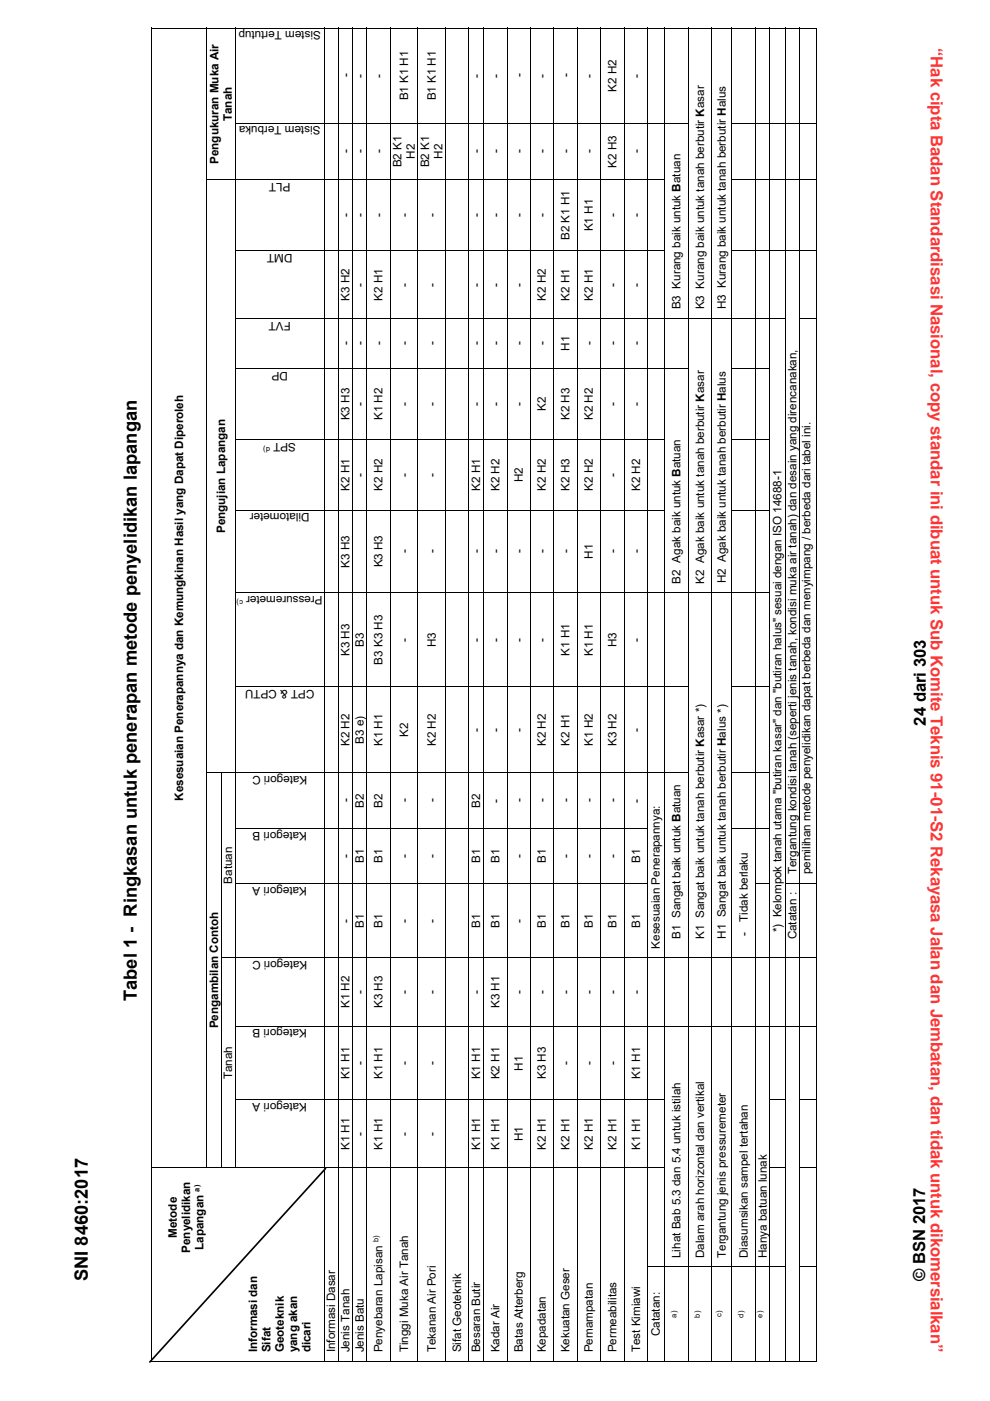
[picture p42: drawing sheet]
<svg xmlns="http://www.w3.org/2000/svg" width="210mm" height="297mm" viewBox="0 0 210 297" stroke-linecap="round" stroke-linejoin="round" font-family="sans-serif">
<defs><g id="words">
<g font-size="3.9">
<text x="29" y="212.3" transform="rotate(-90 29 212.3)">Tabel 1 - Ringkasan untuk penerapan metode penyelidikan lapangan</text>
<text x="18.6" y="271.6" transform="rotate(-90 18.6 271.6)">SNI 8460:2017</text>
</g>
<text font-size="3.5" fill="#f00" x="197.4" y="10.2" transform="rotate(90 197.4 10.2)">“Hak cipta Badan Standardisasi Nasional, copy standar ini dibuat untuk Sub Komite Teknis 91-01-S2 Rekayasa Jalan dan Jembatan, dan tidak untuk dikomersialkan”</text>
<g font-size="3.5">
<text x="196.4" y="153.8" transform="rotate(-90 196.4 153.8)">24 dari 303</text>
<text x="196.3" y="271.6" transform="rotate(-90 196.3 271.6)">© BSN 2017</text>
</g>
<g font-size="2.5">
<text x="68.1" y="6.6" transform="rotate(-180 68.1 6.6)">Sistem Tertutup</text>
<text x="74.1" y="16.4" transform="rotate(-90 74.1 16.4)">-</text>
<text x="77.2" y="16.4" transform="rotate(-90 77.2 16.4)">-</text>
<text x="81.2" y="16.4" transform="rotate(-90 81.2 16.4)">-</text>
<text x="101.9" y="16.4" transform="rotate(-90 101.9 16.4)">-</text>
<text x="106" y="16.5" transform="rotate(-90 106 16.5)">-</text>
<text x="110.9" y="16.4" transform="rotate(-90 110.9 16.4)">-</text>
<text x="115.8" y="16.4" transform="rotate(-90 115.8 16.4)">-</text>
<text x="120.8" y="16.4" transform="rotate(-90 120.8 16.4)">-</text>
<text x="125.8" y="16.4" transform="rotate(-90 125.8 16.4)">-</text>
<text x="135.8" y="16.5" transform="rotate(-90 135.8 16.5)">-</text>
<text x="86.5" y="21.3" transform="rotate(-90 86.5 21.3)">B1 K1 H1</text>
<text x="92.4" y="21.3" transform="rotate(-90 92.4 21.3)">B1 K1 H1</text>
<text x="130.8" y="19.5" transform="rotate(-90 130.8 19.5)">K2 H2</text>
<text x="49.2" y="25.7" transform="rotate(-90 49.2 25.7)">Tanah</text>
<text x="68" y="26.8" transform="rotate(-180 68 26.8)">Sistem Terbuka</text>
<text x="46.4" y="34.7" transform="rotate(-90 46.4 34.7)">Pengukuran Muka Air</text>
<text x="74.1" y="32.5" transform="rotate(-90 74.1 32.5)">-</text>
<text x="77.2" y="32.5" transform="rotate(-90 77.2 32.5)">-</text>
<text x="81.2" y="32.5" transform="rotate(-90 81.2 32.5)">-</text>
<text x="85.1" y="35.5" transform="rotate(-90 85.1 35.5)">B2 K1</text>
<text x="88" y="33.7" transform="rotate(-90 88 33.7)">H2</text>
<text x="91" y="35.5" transform="rotate(-90 91 35.5)">B2 K1</text>
<text x="93.8" y="33.7" transform="rotate(-90 93.8 33.7)">H2</text>
<text x="101.9" y="32.5" transform="rotate(-90 101.9 32.5)">-</text>
<text x="106" y="32.5" transform="rotate(-90 106 32.5)">-</text>
<text x="110.9" y="32.5" transform="rotate(-90 110.9 32.5)">-</text>
<text x="115.8" y="32.5" transform="rotate(-90 115.8 32.5)">-</text>
<text x="120.8" y="32.5" transform="rotate(-90 120.8 32.5)">-</text>
<text x="125.8" y="32.5" transform="rotate(-90 125.8 32.5)">-</text>
<text x="130.8" y="35.6" transform="rotate(-90 130.8 35.6)">K2 H3</text>
<text x="135.8" y="32.5" transform="rotate(-90 135.8 32.5)">-</text>
<text x="61.6" y="38.8" transform="rotate(-180 61.6 38.8)">PLT</text>
<text x="74.1" y="46" transform="rotate(-90 74.1 46)">-</text>
<text x="77.2" y="46" transform="rotate(-90 77.2 46)">-</text>
<text x="81.2" y="46" transform="rotate(-90 81.2 46)">-</text>
<text x="86.6" y="46" transform="rotate(-90 86.6 46)">-</text>
<text x="92.4" y="46" transform="rotate(-90 92.4 46)">-</text>
<text x="101.9" y="46.1" transform="rotate(-90 101.9 46.1)">-</text>
<text x="106" y="46.1" transform="rotate(-90 106 46.1)">-</text>
<text x="110.9" y="46" transform="rotate(-90 110.9 46)">-</text>
<text x="115.8" y="46.1" transform="rotate(-90 115.8 46.1)">-</text>
<text x="130.8" y="46.1" transform="rotate(-90 130.8 46.1)">-</text>
<text x="135.8" y="46.1" transform="rotate(-90 135.8 46.1)">-</text>
<text x="62" y="53.8" transform="rotate(-180 62 53.8)">DMT</text>
<text x="120.8" y="50.9" transform="rotate(-90 120.8 50.9)">B2 K1 H1</text>
<text x="125.8" y="49.1" transform="rotate(-90 125.8 49.1)">K1 H1</text>
<text x="74.1" y="63.8" transform="rotate(-90 74.1 63.8)">K3 H2</text>
<text x="77.2" y="60.8" transform="rotate(-90 77.2 60.8)">-</text>
<text x="81.2" y="63.8" transform="rotate(-90 81.2 63.8)">K2 H1</text>
<text x="86.6" y="60.8" transform="rotate(-90 86.6 60.8)">-</text>
<text x="92.4" y="60.8" transform="rotate(-90 92.4 60.8)">-</text>
<text x="101.9" y="60.8" transform="rotate(-90 101.9 60.8)">-</text>
<text x="106" y="60.8" transform="rotate(-90 106 60.8)">-</text>
<text x="110.9" y="60.8" transform="rotate(-90 110.9 60.8)">-</text>
<text x="115.8" y="63.8" transform="rotate(-90 115.8 63.8)">K2 H2</text>
<text x="120.8" y="63.8" transform="rotate(-90 120.8 63.8)">K2 H1</text>
<text x="125.8" y="63.8" transform="rotate(-90 125.8 63.8)">K2 H1</text>
<text x="130.8" y="60.8" transform="rotate(-90 130.8 60.8)">-</text>
<text x="135.8" y="60.8" transform="rotate(-90 135.8 60.8)">-</text>
<text x="144.4" y="65.6" transform="rotate(-90 144.4 65.6)">B3 Kurang baik untuk Batuan</text>
<text x="149.4" y="65.6" transform="rotate(-90 149.4 65.6)">K3 Kurang baik untuk tanah berbutir Kasar</text>
<text x="153.9" y="65.6" transform="rotate(-90 153.9 65.6)">H3 Kurang baik untuk tanah berbutir Halus</text>
<text x="61.7" y="68.2" transform="rotate(-180 61.7 68.2)">FVT</text>
<text x="74.1" y="73.2" transform="rotate(-90 74.1 73.2)">-</text>
<text x="77.2" y="73.2" transform="rotate(-90 77.2 73.2)">-</text>
<text x="81.2" y="73.2" transform="rotate(-90 81.2 73.2)">-</text>
<text x="86.6" y="73.2" transform="rotate(-90 86.6 73.2)">-</text>
<text x="92.4" y="73.2" transform="rotate(-90 92.4 73.2)">-</text>
<text x="101.9" y="73.2" transform="rotate(-90 101.9 73.2)">-</text>
<text x="106" y="73.2" transform="rotate(-90 106 73.2)">-</text>
<text x="110.9" y="73.2" transform="rotate(-90 110.9 73.2)">-</text>
<text x="115.8" y="73.2" transform="rotate(-90 115.8 73.2)">-</text>
<text x="120.8" y="74.4" transform="rotate(-90 120.8 74.4)">H1</text>
<text x="125.8" y="73.2" transform="rotate(-90 125.8 73.2)">-</text>
<text x="130.8" y="73.2" transform="rotate(-90 130.8 73.2)">-</text>
<text x="135.8" y="73.3" transform="rotate(-90 135.8 73.3)">-</text>
<text x="61" y="78.8" transform="rotate(-180 61 78.8)">DP</text>
<text x="74.1" y="89.1" transform="rotate(-90 74.1 89.1)">K3 H3</text>
<text x="77.2" y="86.1" transform="rotate(-90 77.2 86.1)">-</text>
<text x="81.2" y="89.1" transform="rotate(-90 81.2 89.1)">K1 H2</text>
<text x="86.6" y="86.1" transform="rotate(-90 86.6 86.1)">-</text>
<text x="92.4" y="86.1" transform="rotate(-90 92.4 86.1)">-</text>
<text x="101.9" y="86.1" transform="rotate(-90 101.9 86.1)">-</text>
<text x="106" y="86.1" transform="rotate(-90 106 86.1)">-</text>
<text x="110.9" y="86.1" transform="rotate(-90 110.9 86.1)">-</text>
<text x="115.8" y="87.2" transform="rotate(-90 115.8 87.2)">K2</text>
<text x="120.8" y="89.1" transform="rotate(-90 120.8 89.1)">K2 H3</text>
<text x="125.8" y="89.1" transform="rotate(-90 125.8 89.1)">K2 H2</text>
<text x="130.8" y="86.1" transform="rotate(-90 130.8 86.1)">-</text>
<text x="135.8" y="86.1" transform="rotate(-90 135.8 86.1)">-</text>
<text x="62.8" y="93.8" transform="rotate(-180 62.8 93.8)">SPT</text>
<text x="77.2" y="101.1" transform="rotate(-90 77.2 101.1)">-</text>
<text x="86.6" y="101.1" transform="rotate(-90 86.6 101.1)">-</text>
<text x="92.4" y="101.1" transform="rotate(-90 92.4 101.1)">-</text>
<text x="130.8" y="101.1" transform="rotate(-90 130.8 101.1)">-</text>
<text x="74.1" y="104.1" transform="rotate(-90 74.1 104.1)">K2 H1</text>
<text x="81.2" y="104.1" transform="rotate(-90 81.2 104.1)">K2 H2</text>
<text x="101.9" y="104.1" transform="rotate(-90 101.9 104.1)">K2 H1</text>
<text x="106" y="104.1" transform="rotate(-90 106 104.1)">K2 H2</text>
<text x="110.9" y="102.3" transform="rotate(-90 110.9 102.3)">H2</text>
<text x="115.8" y="104.1" transform="rotate(-90 115.8 104.1)">K2 H2</text>
<text x="120.8" y="104.1" transform="rotate(-90 120.8 104.1)">K2 H3</text>
<text x="125.8" y="104.1" transform="rotate(-90 125.8 104.1)">K2 H2</text>
<text x="135.8" y="104.1" transform="rotate(-90 135.8 104.1)">K2 H2</text>
<text x="47.8" y="113" transform="rotate(-90 47.8 113)">Pengujian Lapangan</text>
<text x="65.6" y="108.8" transform="rotate(-180 65.6 108.8)">Dilatometer</text>
<text x="86.6" y="117.3" transform="rotate(-90 86.6 117.3)">-</text>
<text x="92.4" y="117.3" transform="rotate(-90 92.4 117.3)">-</text>
<text x="101.9" y="117.3" transform="rotate(-90 101.9 117.3)">-</text>
<text x="106" y="117.3" transform="rotate(-90 106 117.3)">-</text>
<text x="110.9" y="117.3" transform="rotate(-90 110.9 117.3)">-</text>
<text x="115.8" y="117.3" transform="rotate(-90 115.8 117.3)">-</text>
<text x="120.8" y="117.3" transform="rotate(-90 120.8 117.3)">-</text>
<text x="125.8" y="118.5" transform="rotate(-90 125.8 118.5)">H1</text>
<text x="130.8" y="117.3" transform="rotate(-90 130.8 117.3)">-</text>
<text x="135.8" y="117.3" transform="rotate(-90 135.8 117.3)">-</text>
<text x="74.1" y="120.3" transform="rotate(-90 74.1 120.3)">K3 H3</text>
<text x="81.2" y="120.3" transform="rotate(-90 81.2 120.3)">K3 H3</text>
<text x="144.4" y="123.7" transform="rotate(-90 144.4 123.7)">B2 Agak baik untuk Batuan</text>
<text x="149.4" y="123.7" transform="rotate(-90 149.4 123.7)">K2 Agak baik untuk tanah berbutir Kasar</text>
<text x="153.9" y="123.7" transform="rotate(-90 153.9 123.7)">H2 Agak baik untuk tanah berbutir Halus</text>
<text x="68.4" y="126.3" transform="rotate(-180 68.4 126.3)">Pressuremeter</text>
<text x="77.2" y="137.2" transform="rotate(-90 77.2 137.2)">B3</text>
<text x="86.6" y="136.1" transform="rotate(-90 86.6 136.1)">-</text>
<text x="92.4" y="137.2" transform="rotate(-90 92.4 137.2)">H3</text>
<text x="101.9" y="136.1" transform="rotate(-90 101.9 136.1)">-</text>
<text x="106" y="136.1" transform="rotate(-90 106 136.1)">-</text>
<text x="110.9" y="136.1" transform="rotate(-90 110.9 136.1)">-</text>
<text x="115.8" y="136.1" transform="rotate(-90 115.8 136.1)">-</text>
<text x="130.8" y="137.2" transform="rotate(-90 130.8 137.2)">H3</text>
<text x="135.8" y="136.1" transform="rotate(-90 135.8 136.1)">-</text>
<text x="74.1" y="139.1" transform="rotate(-90 74.1 139.1)">K3 H3</text>
<text x="81.2" y="140.9" transform="rotate(-90 81.2 140.9)">B3 K3 H3</text>
<text x="120.8" y="139.1" transform="rotate(-90 120.8 139.1)">K1 H1</text>
<text x="125.8" y="139.1" transform="rotate(-90 125.8 139.1)">K1 H1</text>
<text x="66.7" y="146.3" transform="rotate(-180 66.7 146.3)">CPT &amp; CPTU</text>
<text x="101.9" y="155.2" transform="rotate(-90 101.9 155.2)">-</text>
<text x="106" y="155.2" transform="rotate(-90 106 155.2)">-</text>
<text x="110.9" y="155.2" transform="rotate(-90 110.9 155.2)">-</text>
<text x="135.8" y="155.2" transform="rotate(-90 135.8 155.2)">-</text>
<text x="74.1" y="158.2" transform="rotate(-90 74.1 158.2)">K2 H2</text>
<text x="77.2" y="157.7" transform="rotate(-90 77.2 157.7)">B3 e)</text>
<text x="81.2" y="158.2" transform="rotate(-90 81.2 158.2)">K1 H1</text>
<text x="86.6" y="156.2" transform="rotate(-90 86.6 156.2)">K2</text>
<text x="92.4" y="158.2" transform="rotate(-90 92.4 158.2)">K2 H2</text>
<text x="115.8" y="158.2" transform="rotate(-90 115.8 158.2)">K2 H2</text>
<text x="120.8" y="158.2" transform="rotate(-90 120.8 158.2)">K2 H1</text>
<text x="125.8" y="158.2" transform="rotate(-90 125.8 158.2)">K1 H2</text>
<text x="130.8" y="158.2" transform="rotate(-90 130.8 158.2)">K3 H2</text>
<text x="65.2" y="164.5" transform="rotate(-180 65.2 164.5)">Kategori C</text>
<text x="38.8" y="169.8" transform="rotate(-90 38.8 169.8)">Kesesuaian Penerapannya dan Kemungkinan Hasil yang Dapat Diperoleh</text>
<text x="74.1" y="170.1" transform="rotate(-90 74.1 170.1)">-</text>
<text x="77.2" y="171.2" transform="rotate(-90 77.2 171.2)">B2</text>
<text x="81.2" y="171.2" transform="rotate(-90 81.2 171.2)">B2</text>
<text x="86.6" y="170.1" transform="rotate(-90 86.6 170.1)">-</text>
<text x="92.4" y="170.1" transform="rotate(-90 92.4 170.1)">-</text>
<text x="101.9" y="171.2" transform="rotate(-90 101.9 171.2)">B2</text>
<text x="106" y="170.2" transform="rotate(-90 106 170.2)">-</text>
<text x="110.9" y="170.1" transform="rotate(-90 110.9 170.1)">-</text>
<text x="115.8" y="170.1" transform="rotate(-90 115.8 170.1)">-</text>
<text x="120.8" y="170.1" transform="rotate(-90 120.8 170.1)">-</text>
<text x="125.8" y="170.1" transform="rotate(-90 125.8 170.1)">-</text>
<text x="130.8" y="170.1" transform="rotate(-90 130.8 170.1)">-</text>
<text x="135.8" y="170.1" transform="rotate(-90 135.8 170.1)">-</text>
<text x="65.1" y="176.3" transform="rotate(-180 65.1 176.3)">Kategori B</text>
<text x="74.1" y="181.9" transform="rotate(-90 74.1 181.9)">-</text>
<text x="77.2" y="183" transform="rotate(-90 77.2 183)">B1</text>
<text x="81.2" y="183" transform="rotate(-90 81.2 183)">B1</text>
<text x="86.6" y="181.9" transform="rotate(-90 86.6 181.9)">-</text>
<text x="92.4" y="181.9" transform="rotate(-90 92.4 181.9)">-</text>
<text x="101.9" y="183" transform="rotate(-90 101.9 183)">B1</text>
<text x="106" y="183" transform="rotate(-90 106 183)">B1</text>
<text x="110.9" y="181.9" transform="rotate(-90 110.9 181.9)">-</text>
<text x="115.8" y="183" transform="rotate(-90 115.8 183)">B1</text>
<text x="120.8" y="181.9" transform="rotate(-90 120.8 181.9)">-</text>
<text x="125.8" y="181.9" transform="rotate(-90 125.8 181.9)">-</text>
<text x="130.8" y="181.9" transform="rotate(-90 130.8 181.9)">-</text>
<text x="135.8" y="183" transform="rotate(-90 135.8 183)">B1</text>
<text x="168.9" y="185.4" transform="rotate(-90 168.9 185.4)">Tergantung kondisi tanah (seperti jenis tanah, kondisi muka air tanah) dan desain yang direncanakan,</text>
<text x="171.9" y="185.4" transform="rotate(-90 171.9 185.4)">pemilihan metode penyelidikan dapat berbeda dan menyimpang / berbeda dari tabel ini.</text>
<text x="49.3" y="187.3" transform="rotate(-90 49.3 187.3)">Batuan</text>
<text x="65.1" y="188" transform="rotate(-180 65.1 188)">Kategori A</text>
<text x="74.1" y="195.6" transform="rotate(-90 74.1 195.6)">-</text>
<text x="77.2" y="196.7" transform="rotate(-90 77.2 196.7)">B1</text>
<text x="81.2" y="196.7" transform="rotate(-90 81.2 196.7)">B1</text>
<text x="86.6" y="195.6" transform="rotate(-90 86.6 195.6)">-</text>
<text x="92.4" y="195.6" transform="rotate(-90 92.4 195.6)">-</text>
<text x="101.9" y="196.7" transform="rotate(-90 101.9 196.7)">B1</text>
<text x="106" y="196.7" transform="rotate(-90 106 196.7)">B1</text>
<text x="110.9" y="195.6" transform="rotate(-90 110.9 195.6)">-</text>
<text x="115.8" y="196.7" transform="rotate(-90 115.8 196.7)">B1</text>
<text x="120.8" y="196.7" transform="rotate(-90 120.8 196.7)">B1</text>
<text x="125.8" y="196.7" transform="rotate(-90 125.8 196.7)">B1</text>
<text x="130.8" y="196.7" transform="rotate(-90 130.8 196.7)">B1</text>
<text x="135.8" y="196.7" transform="rotate(-90 135.8 196.7)">B1</text>
<text x="158.6" y="195.5" transform="rotate(-90 158.6 195.5)">Tidak berlaku</text>
<text x="165.8" y="197.7" transform="rotate(-90 165.8 197.7)">*) Kelompok tanah utama &quot;butiran kasar&quot; dan &quot;butiran halus&quot; sesuai dengan ISO 14688-1</text>
<text x="65.2" y="203.7" transform="rotate(-180 65.2 203.7)">Kategori C</text>
<text x="140" y="201.1" transform="rotate(-90 140 201.1)">Kesesuaian Penerapannya:</text>
<text x="144.4" y="199.1" transform="rotate(-90 144.4 199.1)">B1 Sangat baik untuk Batuan</text>
<text x="149.4" y="199.1" transform="rotate(-90 149.4 199.1)">K1 Sangat baik untuk tanah berbutir Kasar *)</text>
<text x="153.9" y="199.1" transform="rotate(-90 153.9 199.1)">H1 Sangat baik untuk tanah berbutir Halus *)</text>
<text x="158.6" y="198.4" transform="rotate(-90 158.6 198.4)">-</text>
<text x="168.9" y="199.2" transform="rotate(-90 168.9 199.2)">Catatan :</text>
<text x="74.1" y="213.7" transform="rotate(-90 74.1 213.7)">K1 H2</text>
<text x="77.2" y="210.8" transform="rotate(-90 77.2 210.8)">-</text>
<text x="81.2" y="213.7" transform="rotate(-90 81.2 213.7)">K3 H3</text>
<text x="86.6" y="210.7" transform="rotate(-90 86.6 210.7)">-</text>
<text x="92.4" y="210.7" transform="rotate(-90 92.4 210.7)">-</text>
<text x="101.9" y="210.7" transform="rotate(-90 101.9 210.7)">-</text>
<text x="106" y="213.8" transform="rotate(-90 106 213.8)">K3 H1</text>
<text x="110.9" y="210.7" transform="rotate(-90 110.9 210.7)">-</text>
<text x="115.8" y="210.7" transform="rotate(-90 115.8 210.7)">-</text>
<text x="120.8" y="210.7" transform="rotate(-90 120.8 210.7)">-</text>
<text x="125.8" y="210.7" transform="rotate(-90 125.8 210.7)">-</text>
<text x="130.8" y="210.7" transform="rotate(-90 130.8 210.7)">-</text>
<text x="135.8" y="210.7" transform="rotate(-90 135.8 210.7)">-</text>
<text x="46.2" y="218" transform="rotate(-90 46.2 218)">Pengambilan Contoh</text>
<text x="65.1" y="218.2" transform="rotate(-180 65.1 218.2)">Kategori B</text>
<text x="77.2" y="225.8" transform="rotate(-90 77.2 225.8)">-</text>
<text x="86.6" y="225.8" transform="rotate(-90 86.6 225.8)">-</text>
<text x="92.4" y="225.8" transform="rotate(-90 92.4 225.8)">-</text>
<text x="110.9" y="227" transform="rotate(-90 110.9 227)">H1</text>
<text x="120.8" y="225.8" transform="rotate(-90 120.8 225.8)">-</text>
<text x="125.8" y="225.8" transform="rotate(-90 125.8 225.8)">-</text>
<text x="130.8" y="225.8" transform="rotate(-90 130.8 225.8)">-</text>
<text x="49.3" y="228.8" transform="rotate(-90 49.3 228.8)">Tanah</text>
<text x="65.1" y="233.8" transform="rotate(-180 65.1 233.8)">Kategori A</text>
<text x="74.1" y="228.8" transform="rotate(-90 74.1 228.8)">K1 H1</text>
<text x="81.2" y="228.8" transform="rotate(-90 81.2 228.8)">K1 H1</text>
<text x="101.9" y="228.8" transform="rotate(-90 101.9 228.8)">K1 H1</text>
<text x="106" y="228.8" transform="rotate(-90 106 228.8)">K2 H1</text>
<text x="115.8" y="228.8" transform="rotate(-90 115.8 228.8)">K3 H3</text>
<text x="135.8" y="228.8" transform="rotate(-90 135.8 228.8)">K1 H1</text>
<text x="74.1" y="243.8" transform="rotate(-90 74.1 243.8)">K1 H1</text>
<text x="77.2" y="240.8" transform="rotate(-90 77.2 240.8)">-</text>
<text x="81.2" y="243.8" transform="rotate(-90 81.2 243.8)">K1 H1</text>
<text x="86.6" y="240.8" transform="rotate(-90 86.6 240.8)">-</text>
<text x="92.4" y="240.8" transform="rotate(-90 92.4 240.8)">-</text>
<text x="101.9" y="243.8" transform="rotate(-90 101.9 243.8)">K1 H1</text>
<text x="106" y="243.8" transform="rotate(-90 106 243.8)">K1 H1</text>
<text x="110.9" y="242" transform="rotate(-90 110.9 242)">H1</text>
<text x="115.8" y="243.8" transform="rotate(-90 115.8 243.8)">K2 H1</text>
<text x="120.8" y="243.8" transform="rotate(-90 120.8 243.8)">K2 H1</text>
<text x="125.8" y="243.8" transform="rotate(-90 125.8 243.8)">K2 H1</text>
<text x="130.8" y="243.8" transform="rotate(-90 130.8 243.8)">K2 H1</text>
<text x="135.8" y="243.8" transform="rotate(-90 135.8 243.8)">K1 H1</text>
<text x="37.5" y="262.4" transform="rotate(-90 37.5 262.4)">Metode</text>
<text x="40.3" y="265.7" transform="rotate(-90 40.3 265.7)">Penyelidikan</text>
<text x="43.2" y="265" transform="rotate(-90 43.2 265)">Lapangan</text>
<text x="144.4" y="266.7" transform="rotate(-90 144.4 266.7)">Lihat Bab 5.3 dan 5.4 untuk istilah</text>
<text x="149.4" y="266.7" transform="rotate(-90 149.4 266.7)">Dalam arah horizontal dan vertikal</text>
<text x="153.9" y="266.7" transform="rotate(-90 153.9 266.7)">Tergantung jenis pressuremeter</text>
<text x="158.6" y="266.7" transform="rotate(-90 158.6 266.7)">Diasumsikan sampel tertahan</text>
<text x="162.6" y="266.7" transform="rotate(-90 162.6 266.7)">Hanya batuan lunak</text>
<text x="54.5" y="286.7" transform="rotate(-90 54.5 286.7)">Informasi dan</text>
<text x="57.4" y="286.7" transform="rotate(-90 57.4 286.7)">Sifat</text>
<text x="60.2" y="286.7" transform="rotate(-90 60.2 286.7)">Geoteknik</text>
<text x="63" y="286.7" transform="rotate(-90 63 286.7)">yang akan</text>
<text x="65.9" y="286.7" transform="rotate(-90 65.9 286.7)">dicari</text>
<text x="71.1" y="286.7" transform="rotate(-90 71.1 286.7)">Informasi Dasar</text>
<text x="74.1" y="286.7" transform="rotate(-90 74.1 286.7)">Jenis Tanah</text>
<text x="77.2" y="286.7" transform="rotate(-90 77.2 286.7)">Jenis Batu</text>
<text x="81.2" y="286.7" transform="rotate(-90 81.2 286.7)">Penyebaran Lapisan</text>
<text x="86.6" y="286.7" transform="rotate(-90 86.6 286.7)">Tinggi Muka Air Tanah</text>
<text x="92.4" y="286.7" transform="rotate(-90 92.4 286.7)">Tekanan Air Pori</text>
<text x="97.8" y="286.7" transform="rotate(-90 97.8 286.7)">Sifat Geoteknik</text>
<text x="101.9" y="286.7" transform="rotate(-90 101.9 286.7)">Besaran Butir</text>
<text x="106" y="286.7" transform="rotate(-90 106 286.7)">Kadar Air</text>
<text x="110.9" y="286.7" transform="rotate(-90 110.9 286.7)">Batas Atterberg</text>
<text x="115.8" y="286.7" transform="rotate(-90 115.8 286.7)">Kepadatan</text>
<text x="120.8" y="286.7" transform="rotate(-90 120.8 286.7)">Kekuatan Geser</text>
<text x="125.8" y="286.7" transform="rotate(-90 125.8 286.7)">Pemampatan</text>
<text x="130.8" y="286.7" transform="rotate(-90 130.8 286.7)">Permeabilitas</text>
<text x="135.8" y="286.7" transform="rotate(-90 135.8 286.7)">Test Kimiawi</text>
<text x="140" y="283.3" transform="rotate(-90 140 283.3)">Catatan:</text>
</g>
<g font-size="1.6">
<text x="57.3" y="94.7" transform="rotate(-180 57.3 94.7)">d)</text>
<text x="51.5" y="127.2" transform="rotate(-180 51.5 127.2)">c)</text>
<text x="42.3" y="252.6" transform="rotate(-90 42.3 252.6)">a)</text>
<text x="80.3" y="263.4" transform="rotate(-90 80.3 263.4)">b)</text>
<text x="143.5" y="279.3" transform="rotate(-90 143.5 279.3)">a)</text>
<text x="148.5" y="279.3" transform="rotate(-90 148.5 279.3)">b)</text>
<text x="153" y="279.3" transform="rotate(-90 153 279.3)">c)</text>
<text x="157.7" y="279.3" transform="rotate(-90 157.7 279.3)">d)</text>
<text x="161.7" y="279.3" transform="rotate(-90 161.7 279.3)">e)</text>
</g>
</g></defs>
<path d="M32 5.9h.2v.1h-.2zM46.8 5.9h.2v.1h-.2zM173.1 5.9h.2v.1h-.2zM46.8 38h.2v.2h-.2zM32 288.6h.2v.1h-.2zM43.8 288.6h.2v.1h-.2zM46.8 288.6h.2v.1h-.2zM49.8 288.6h.2v.1h-.2z" fill="#000"/>
<g fill="none" stroke="#000" stroke-width=".21">
<path d="M32.1 5.9v282.8M32.2 6h11.6M43.9 5.9v241.7M44 6h2.8M47 6h2.8M49.9 5.9v241.7M50 6h18.7M68.7 5.9v282.8M68.8 6h2.9M71.8 5.9v282.8M71.9 6h2.8M74.8 5.9v282.8"/>
<path d="M74.9 6h2.8M77.8 5.9v282.8M77.9 6h4.8M82.8 5.9v282.8M82.8 6h5.7M88.6 5.9v282.8M88.7 6h5.7M94.5 5.9v282.8M94.6 6h4.7M99.4 5.9v282.8M99.5 6h3M102.6 5.9v282.8"/>
<path d="M102.7 6h4.8M107.6 5.9v282.8M107.7 6h4.6M112.4 5.9v282.8M112.5 6h4.8M117.4 5.9v282.8M117.5 6h4.9M122.4 5.9v282.8M122.5 6h4.7M127.3 5.9v282.8M127.4 6h5M132.5 5.9v282.8"/>
<path d="M132.6 6h4.6M137.3 5.9v282.8M137.4 6h3.4M140.9 5.9v282.8M141 6h5M146.1 5.9v282.8M146.2 6h4.6M150.9 5.9v282.8M151 6h4.2M155.2 5.9v282.8M155.3 6h4.9M160.3 5.9v282.8"/>
<path d="M160.3 6h2.9M163.3 5.9v282.8M163.3 6h3.1M166.5 5.9v282.8M166.6 6h2.9M169.5 5.9v282.8M169.6 6h3.7M173.2 6v20M44 38.1h2.8M47 38.1h2.8M50 38.1h18.7M50 26.1h18.7"/>
<path d="M68.8 38.1h2.9M68.8 26.1h2.9M71.9 38.1h2.8M71.9 26.1h2.8M74.9 38.1h2.8M74.9 26.1h2.8M77.9 38.1h4.8M77.9 26.1h4.8M82.8 38.1h5.7M82.8 26.1h5.7M88.7 38.1h5.7M88.7 26.1h5.7"/>
<path d="M94.6 38.1h4.7M94.6 26.1h4.7M99.5 38.1h3M99.5 26.1h3M102.7 38.1h4.8M102.7 26.1h4.8M107.7 38.1h4.6M107.7 26.1h4.6M112.5 38.1h4.8M112.5 26.1h4.8M117.5 38.1h4.9M117.5 26.1h4.9"/>
<path d="M122.5 38.1h4.7M122.5 26.1h4.7M127.4 38.1h5M127.4 26.1h5M132.6 38.1h4.6M132.6 26.1h4.6M137.4 38.1h3.4M137.4 26.1h3.4M141 26.1h5M155.3 38.1h4.9M155.3 26.1h4.9M160.3 38.1h2.9"/>
<path d="M160.3 26.1h2.9M163.3 38.1h3.1M163.3 26.1h3.1M166.6 38.1h2.9M166.6 26.1h2.9M169.6 38.1h3.7M169.6 26.1h3.7M173.2 26.2v11.8M173.2 38.2v14.9M50 53.1h18.7M68.8 53.1h2.9M71.9 53.1h2.8"/>
<path d="M74.9 53.1h2.8M77.9 53.1h4.8M82.8 53.1h5.7M88.7 53.1h5.7M94.6 53.1h4.7M99.5 53.1h3M102.7 53.1h4.8M107.7 53.1h4.6M112.5 53.1h4.8M117.5 53.1h4.9M122.5 53.1h4.7M127.4 53.1h5"/>
<path d="M132.6 53.1h4.6M137.4 53.1h3.4M155.3 53.1h4.9M160.3 53.1h2.9M163.3 53.1h3.1M166.6 53.1h2.9M169.6 53.1h3.7M173.2 53.2v14.2M50 78.1h18.7M50 67.5h18.7M68.8 78.1h2.9M68.8 67.5h2.9"/>
<path d="M71.9 78.1h2.8M71.9 67.5h2.8M74.9 78.1h2.8M74.9 67.5h2.8M77.9 78.1h4.8M77.9 67.5h4.8M82.8 78.1h5.7M82.8 67.5h5.7M88.7 78.1h5.7M88.7 67.5h5.7M94.6 78.1h4.7M94.6 67.5h4.7"/>
<path d="M99.5 78.1h3M99.5 67.5h3M102.7 78.1h4.8M102.7 67.5h4.8M107.7 78.1h4.6M107.7 67.5h4.6M112.5 78.1h4.8M112.5 67.5h4.8M117.5 78.1h4.9M117.5 67.5h4.9M122.5 78.1h4.7M122.5 67.5h4.7"/>
<path d="M127.4 78.1h5M127.4 67.5h5M132.6 78.1h4.6M132.6 67.5h4.6M137.4 78.1h3.4M137.4 67.5h3.4M141 78.1h5M141 67.5h5M146.2 67.5h4.6M151 67.5h4.2M155.3 78.1h4.9M155.3 67.5h4.9"/>
<path d="M160.3 78.1h2.9M160.3 67.5h2.9M163.3 67.5h3.1M169.6 67.5h3.7M173.2 67.6v119.6M50 93.1h18.7M68.8 93.1h2.9M71.9 93.1h2.8M74.9 93.1h2.8M77.9 93.1h4.8M82.8 93.1h5.7M88.7 93.1h5.7"/>
<path d="M94.6 93.1h4.7M99.5 93.1h3M102.7 93.1h4.8M107.7 93.1h4.6M112.5 93.1h4.8M117.5 93.1h4.9M122.5 93.1h4.7M127.4 93.1h5M132.6 93.1h4.6M137.4 93.1h3.4M155.3 93.1h4.9M160.3 93.1h2.9"/>
<path d="M50 108.2h18.7M68.8 108.2h2.9M71.9 108.2h2.8M74.9 108.2h2.8M77.9 108.2h4.8M82.8 108.2h5.7M88.7 108.2h5.7M94.6 108.2h4.7M99.5 108.2h3M102.7 108.2h4.8M107.7 108.2h4.6M112.5 108.2h4.8"/>
<path d="M117.5 108.2h4.9M122.5 108.2h4.7M127.4 108.2h5M132.6 108.2h4.6M137.4 108.2h3.4M155.3 108.2h4.9M160.3 108.2h2.9M50 125.6h18.7M68.8 125.6h2.9M71.9 125.6h2.8M74.9 125.6h2.8M77.9 125.6h4.8"/>
<path d="M82.8 125.6h5.7M88.7 125.6h5.7M94.6 125.6h4.7M99.5 125.6h3M102.7 125.6h4.8M107.7 125.6h4.6M112.5 125.6h4.8M117.5 125.6h4.9M122.5 125.6h4.7M127.4 125.6h5M132.6 125.6h4.6M137.4 125.6h3.4"/>
<path d="M141 125.6h5M146.2 125.6h4.6M151 125.6h4.2M155.3 125.6h4.9M160.3 125.6h2.9M50 145.6h18.7M68.8 145.6h2.9M71.9 145.6h2.8M74.9 145.6h2.8M77.9 145.6h4.8M82.8 145.6h5.7M88.7 145.6h5.7"/>
<path d="M94.6 145.6h4.7M99.5 145.6h3M102.7 145.6h4.8M107.7 145.6h4.6M112.5 145.6h4.8M117.5 145.6h4.9M122.5 145.6h4.7M127.4 145.6h5M132.6 145.6h4.6M137.4 145.6h3.4M141 145.6h5M155.3 145.6h4.9"/>
<path d="M160.3 145.6h2.9M44 163.8h2.8M46.9 163.7v83.9M47 163.8h2.8M50 163.8h18.7M50 175.6h18.7M68.8 163.8h2.9M68.8 175.6h2.9M71.9 163.8h2.8M71.9 175.6h2.8M74.9 163.8h2.8M74.9 175.6h2.8"/>
<path d="M77.9 163.8h4.8M77.9 175.6h4.8M82.8 163.8h5.7M82.8 175.6h5.7M88.7 163.8h5.7M88.7 175.6h5.7M94.6 163.8h4.7M94.6 175.6h4.7M99.5 163.8h3M99.5 175.6h3M102.7 163.8h4.8M102.7 175.6h4.8"/>
<path d="M107.7 163.8h4.6M107.7 175.6h4.6M112.5 163.8h4.8M112.5 175.6h4.8M117.5 163.8h4.9M117.5 175.6h4.9M122.5 163.8h4.7M122.5 175.6h4.7M127.4 163.8h5M127.4 175.6h5M132.6 163.8h4.6M132.6 175.6h4.6"/>
<path d="M137.4 163.8h3.4M141 163.8h5M155.3 163.8h4.9M155.3 175.6h4.9M160.3 163.8h2.9M160.3 175.6h2.9M50 187.3h18.7M68.8 187.3h2.9M71.9 187.3h2.8M74.9 187.3h2.8M77.9 187.3h4.8M82.8 187.3h5.7"/>
<path d="M88.7 187.3h5.7M94.6 187.3h4.7M99.5 187.3h3M102.7 187.3h4.8M107.7 187.3h4.6M112.5 187.3h4.8M117.5 187.3h4.9M122.5 187.3h4.7M127.4 187.3h5M132.6 187.3h4.6M160.3 187.3h2.9M166.6 187.3h2.9"/>
<path d="M169.6 187.3h3.7M173.2 187.4v15.6M47 203h2.8M50 203h18.7M50 217.6h18.7M68.8 203h2.9M68.8 217.6h2.9M71.9 203h2.8M71.9 217.6h2.8M74.9 203h2.8M74.9 217.6h2.8M77.9 203h4.8"/>
<path d="M77.9 217.6h4.8M82.8 203h5.7M82.8 217.6h5.7M88.7 203h5.7M88.7 217.6h5.7M94.6 203h4.7M94.6 217.6h4.7M99.5 203h3M99.5 217.6h3M102.7 203h4.8M102.7 217.6h4.8M107.7 203h4.6"/>
<path d="M107.7 217.6h4.6M112.5 203h4.8M112.5 217.6h4.8M117.5 203h4.9M117.5 217.6h4.9M122.5 203h4.7M122.5 217.6h4.7M127.4 203h5M127.4 217.6h5M132.6 203h4.6M132.6 217.6h4.6M137.4 203h3.4"/>
<path d="M137.4 217.6h3.4M141 203h5M141 217.6h5M146.2 203h4.6M146.2 217.6h4.6M151 203h4.2M151 217.6h4.2M155.3 203h4.9M155.3 217.6h4.9M160.3 203h2.9M160.3 217.6h2.9M163.3 203h3.1"/>
<path d="M163.3 217.6h3.1M166.6 203h2.9M166.6 217.6h2.9M169.6 203h3.7M169.6 217.6h3.7M173.2 203.1v14.4M173.2 217.6v15.5M50 233.2h18.7M68.8 233.2h2.9M71.9 233.2h2.8M74.9 233.2h2.8M77.9 233.2h4.8"/>
<path d="M82.8 233.2h5.7M88.7 233.2h5.7M94.6 233.2h4.7M99.5 233.2h3M102.7 233.2h4.8M107.7 233.2h4.6M112.5 233.2h4.8M117.5 233.2h4.9M122.5 233.2h4.7M127.4 233.2h5M132.6 233.2h4.6M137.4 233.2h3.4"/>
<path d="M163.3 233.2h3.1M169.6 233.2h3.7M173.2 233.2v14.3M32.2 247.6h11.6M44 247.6h2.8M47 247.6h2.8M50 247.6h18.7M68.8 247.6h2.9M71.9 247.6h2.8M74.9 247.6h2.8M77.9 247.6h4.8M82.8 247.6h5.7"/>
<path d="M88.7 247.6h5.7M94.6 247.6h4.7M99.5 247.6h3M102.7 247.6h4.8M107.7 247.6h4.6M112.5 247.6h4.8M117.5 247.6h4.9M122.5 247.6h4.7M127.4 247.6h5M132.6 247.6h4.6M137.4 247.6h3.4M163.3 247.6h3.1"/>
<path d="M169.6 247.6h3.7M173.2 247.6v20.9M137.4 268.6h3.4M141 268.6h5M146.2 268.6h4.6M151 268.6h4.2M155.3 268.6h4.9M160.3 268.6h2.9M163.3 268.6h3.1M169.6 268.6h3.7M173.2 268.7v20M32.2 288.6h11.6"/>
<path d="M44 288.6h2.8M47 288.6h2.8M50 288.6h18.7M68.8 288.6h2.9M71.9 288.6h2.8M74.9 288.6h2.8M77.9 288.6h4.8M82.8 288.6h5.7M88.7 288.6h5.7M94.6 288.6h4.7M99.5 288.6h3M102.7 288.6h4.8"/>
<path d="M107.7 288.6h4.6M112.5 288.6h4.8M117.5 288.6h4.9M122.5 288.6h4.7M127.4 288.6h5M132.6 288.6h4.6M137.4 288.6h3.4M141 288.6h5M146.2 288.6h4.6M151 288.6h4.2M155.3 288.6h4.9M160.3 288.6h2.9"/>
<path d="M163.3 288.6h3.1M166.6 288.6h2.9M169.6 288.6h3.7"/>
</g>
<path d="M69.1 247.7l-37.4 41.2" fill="none" stroke="#000" stroke-width=".35"/>
<use href="#words"/>
</svg>
